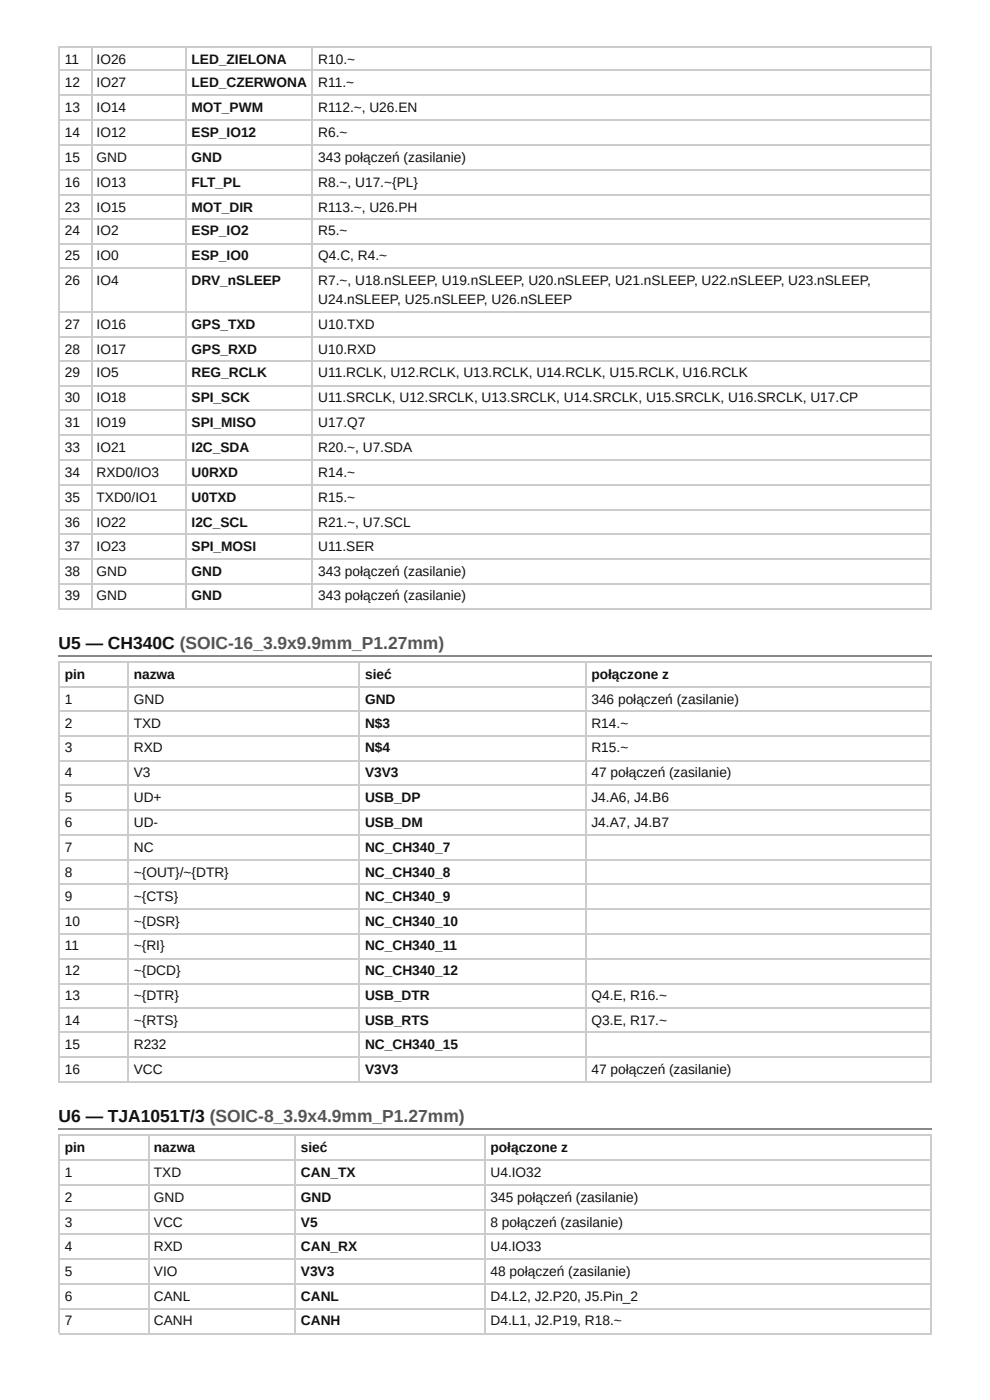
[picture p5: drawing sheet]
<svg xmlns="http://www.w3.org/2000/svg" width="210mm" height="297mm" viewBox="0 0 210 297" stroke-linecap="round" stroke-linejoin="round" font-family="sans-serif">
<defs><g id="words">
<g font-size="3.7" fill="#111">
<text x="12.4" y="137.8">U5 — CH340C (SOIC-16_3.9x9.9mm_P1.27mm)</text>
<text x="12.4" y="238.4">U6 — TJA1051T/3 (SOIC-8_3.9x4.9mm_P1.27mm)</text>
</g>
<g font-size="2.9" fill="#111">
<text x="13.8" y="13.5">11</text>
<text x="20.5" y="13.5">IO26</text>
<text x="40.7" y="13.5">LED_ZIELONA</text>
<text x="67.6" y="13.5">R10.~</text>
<text x="13.8" y="18.5">12</text>
<text x="13.8" y="23.8">13</text>
<text x="20.5" y="18.5">IO27</text>
<text x="20.5" y="23.8">IO14</text>
<text x="40.7" y="18.5">LED_CZERWONA</text>
<text x="40.7" y="23.8">MOT_PWM</text>
<text x="67.6" y="18.5">R11.~</text>
<text x="67.6" y="23.8">R112.~, U26.EN</text>
<text x="13.8" y="29.1">14</text>
<text x="20.5" y="29.1">IO12</text>
<text x="40.7" y="29.1">ESP_IO12</text>
<text x="67.6" y="29.1">R6.~</text>
<text x="13.8" y="34.4">15</text>
<text x="20.5" y="34.4">GND</text>
<text x="40.7" y="34.4">GND</text>
<text x="67.6" y="34.4">343 połączeń (zasilanie)</text>
<text x="13.8" y="39.7">16</text>
<text x="20.5" y="39.7">IO13</text>
<text x="40.7" y="39.7">FLT_PL</text>
<text x="67.6" y="39.7">R8.~, U17.~{PL}</text>
<text x="13.8" y="45">23</text>
<text x="20.5" y="45">IO15</text>
<text x="40.7" y="45">MOT_DIR</text>
<text x="67.6" y="45">R113.~, U26.PH</text>
<text x="13.8" y="50">24</text>
<text x="20.5" y="50">IO2</text>
<text x="40.7" y="50">ESP_IO2</text>
<text x="67.6" y="50">R5.~</text>
<text x="13.8" y="55.3">25</text>
<text x="20.5" y="55.3">IO0</text>
<text x="40.7" y="55.3">ESP_IO0</text>
<text x="67.6" y="55.3">Q4.C, R4.~</text>
<text x="13.8" y="60.6">26</text>
<text x="20.5" y="60.6">IO4</text>
<text x="40.7" y="60.6">DRV_nSLEEP</text>
<text x="67.6" y="60.6">R7.~, U18.nSLEEP, U19.nSLEEP, U20.nSLEEP, U21.nSLEEP, U22.nSLEEP, U23.nSLEEP,</text>
<text x="67.6" y="64.6">U24.nSLEEP, U25.nSLEEP, U26.nSLEEP</text>
<text x="13.8" y="69.9">27</text>
<text x="20.5" y="69.9">IO16</text>
<text x="40.7" y="69.9">GPS_TXD</text>
<text x="67.6" y="69.9">U10.TXD</text>
<text x="13.8" y="75.1">28</text>
<text x="20.5" y="75.1">IO17</text>
<text x="40.7" y="75.1">GPS_RXD</text>
<text x="67.6" y="75.1">U10.RXD</text>
<text x="13.8" y="80.2">29</text>
<text x="20.5" y="80.2">IO5</text>
<text x="40.7" y="80.2">REG_RCLK</text>
<text x="67.6" y="80.2">U11.RCLK, U12.RCLK, U13.RCLK, U14.RCLK, U15.RCLK, U16.RCLK</text>
<text x="13.8" y="85.5">30</text>
<text x="20.5" y="85.5">IO18</text>
<text x="40.7" y="85.5">SPI_SCK</text>
<text x="67.6" y="85.5">U11.SRCLK, U12.SRCLK, U13.SRCLK, U14.SRCLK, U15.SRCLK, U16.SRCLK, U17.CP</text>
<text x="13.8" y="90.8">31</text>
<text x="20.5" y="90.8">IO19</text>
<text x="40.7" y="90.8">SPI_MISO</text>
<text x="67.6" y="90.8">U17.Q7</text>
<text x="13.8" y="96">33</text>
<text x="13.8" y="101.3">34</text>
<text x="20.5" y="96">IO21</text>
<text x="20.5" y="101.3">RXD0/IO3</text>
<text x="40.7" y="96">I2C_SDA</text>
<text x="40.7" y="101.3">U0RXD</text>
<text x="67.6" y="96">R20.~, U7.SDA</text>
<text x="67.6" y="101.3">R14.~</text>
<text x="13.8" y="106.6">35</text>
<text x="20.5" y="106.6">TXD0/IO1</text>
<text x="40.7" y="106.6">U0TXD</text>
<text x="67.6" y="106.6">R15.~</text>
<text x="13.8" y="111.9">36</text>
<text x="20.5" y="111.9">IO22</text>
<text x="40.7" y="111.9">I2C_SCL</text>
<text x="67.6" y="111.9">R21.~, U7.SCL</text>
<text x="13.8" y="116.9">37</text>
<text x="20.5" y="116.9">IO23</text>
<text x="40.7" y="116.9">SPI_MOSI</text>
<text x="67.6" y="116.9">U11.SER</text>
<text x="13.8" y="122.2">38</text>
<text x="20.5" y="122.2">GND</text>
<text x="40.7" y="122.2">GND</text>
<text x="67.6" y="122.2">343 połączeń (zasilanie)</text>
<text x="13.8" y="127.5">39</text>
<text x="20.5" y="127.5">GND</text>
<text x="40.7" y="127.5">GND</text>
<text x="67.6" y="127.5">343 połączeń (zasilanie)</text>
<text x="13.8" y="144.2">pin</text>
<text x="13.8" y="149.5">1</text>
<text x="28.4" y="144.2">nazwa</text>
<text x="28.4" y="149.5">GND</text>
<text x="77.5" y="144.2">sieć</text>
<text x="77.5" y="149.5">GND</text>
<text x="125.6" y="144.2">połączone z</text>
<text x="125.6" y="149.5">346 połączeń (zasilanie)</text>
<text x="13.8" y="154.5">2</text>
<text x="28.4" y="154.5">TXD</text>
<text x="77.5" y="154.5">N$3</text>
<text x="125.6" y="154.5">R14.~</text>
<text x="13.8" y="159.8">3</text>
<text x="28.4" y="159.8">RXD</text>
<text x="77.5" y="159.8">N$4</text>
<text x="125.6" y="159.8">R15.~</text>
<text x="13.8" y="165.1">4</text>
<text x="28.4" y="165.1">V3</text>
<text x="77.5" y="165.1">V3V3</text>
<text x="125.6" y="165.1">47 połączeń (zasilanie)</text>
<text x="13.8" y="170.4">5</text>
<text x="28.4" y="170.4">UD+</text>
<text x="77.5" y="170.4">USB_DP</text>
<text x="125.6" y="170.4">J4.A6, J4.B6</text>
<text x="13.8" y="175.7">6</text>
<text x="28.4" y="175.7">UD-</text>
<text x="77.5" y="175.7">USB_DM</text>
<text x="125.6" y="175.7">J4.A7, J4.B7</text>
<text x="13.8" y="181">7</text>
<text x="28.4" y="181">NC</text>
<text x="77.5" y="181">NC_CH340_7</text>
<text x="13.8" y="186.3">8</text>
<text x="13.8" y="191.3">9</text>
<text x="28.4" y="186.3">~{OUT}/~{DTR}</text>
<text x="28.4" y="191.3">~{CTS}</text>
<text x="77.5" y="186.3">NC_CH340_8</text>
<text x="77.5" y="191.3">NC_CH340_9</text>
<text x="13.8" y="196.6">10</text>
<text x="28.4" y="196.6">~{DSR}</text>
<text x="77.5" y="196.6">NC_CH340_10</text>
<text x="13.8" y="201.9">11</text>
<text x="28.4" y="201.9">~{RI}</text>
<text x="77.5" y="201.9">NC_CH340_11</text>
<text x="13.8" y="207.2">12</text>
<text x="28.4" y="207.2">~{DCD}</text>
<text x="77.5" y="207.2">NC_CH340_12</text>
<text x="13.8" y="212.5">13</text>
<text x="28.4" y="212.5">~{DTR}</text>
<text x="77.5" y="212.5">USB_DTR</text>
<text x="125.6" y="212.5">Q4.E, R16.~</text>
<text x="13.8" y="217.8">14</text>
<text x="28.4" y="217.8">~{RTS}</text>
<text x="77.5" y="217.8">USB_RTS</text>
<text x="125.6" y="217.8">Q3.E, R17.~</text>
<text x="13.8" y="222.8">15</text>
<text x="28.4" y="222.8">R232</text>
<text x="77.5" y="222.8">NC_CH340_15</text>
<text x="13.8" y="228.1">16</text>
<text x="28.4" y="228.1">VCC</text>
<text x="77.5" y="228.1">V3V3</text>
<text x="125.6" y="228.1">47 połączeń (zasilanie)</text>
<text x="13.8" y="244.7">pin</text>
<text x="32.7" y="244.7">nazwa</text>
<text x="63.9" y="244.7">sieć</text>
<text x="104.2" y="244.7">połączone z</text>
<text x="13.8" y="250">1</text>
<text x="32.7" y="250">TXD</text>
<text x="63.9" y="250">CAN_TX</text>
<text x="104.2" y="250">U4.IO32</text>
<text x="13.8" y="255.3">2</text>
<text x="32.7" y="255.3">GND</text>
<text x="63.9" y="255.3">GND</text>
<text x="104.2" y="255.3">345 połączeń (zasilanie)</text>
<text x="13.8" y="260.6">3</text>
<text x="32.7" y="260.6">VCC</text>
<text x="63.9" y="260.6">V5</text>
<text x="104.2" y="260.6">8 połączeń (zasilanie)</text>
<text x="13.8" y="265.6">4</text>
<text x="32.7" y="265.6">RXD</text>
<text x="63.9" y="265.6">CAN_RX</text>
<text x="104.2" y="265.6">U4.IO33</text>
<text x="13.8" y="270.9">5</text>
<text x="32.7" y="270.9">VIO</text>
<text x="63.9" y="270.9">V3V3</text>
<text x="104.2" y="270.9">48 połączeń (zasilanie)</text>
<text x="13.8" y="276.2">6</text>
<text x="13.8" y="281.5">7</text>
<text x="32.7" y="276.2">CANL</text>
<text x="32.7" y="281.5">CANH</text>
<text x="63.9" y="276.2">CANL</text>
<text x="63.9" y="281.5">CANH</text>
<text x="104.2" y="276.2">D4.L2, J2.P20, J5.Pin_2</text>
<text x="104.2" y="281.5">D4.L1, J2.P19, R18.~</text>
</g>
</g></defs>
<g fill="none" stroke="#ccc" stroke-width=".26">
<path d="M12.4 9.9h185.5M12.4 14.9h185.5M12.6 9.8v119.6M19.4 9.8v119.6M39.6 9.8v119.6M66.3 9.8v119.6M197.8 9.8v119.6M12.4 20.2h185.5M12.4 25.5h185.5M12.4 30.8h185.5M12.4 36.1h185.5M12.4 41.4h185.5"/>
<path d="M12.4 46.4h185.5M12.4 51.7h185.5M12.4 57h185.5M12.4 66.3h185.5M12.4 71.6h185.5M12.4 76.6h185.5M12.4 81.9h185.5M12.4 87.2h185.5M12.4 92.5h185.5M12.4 97.8h185.5M12.4 103.1h185.5M12.4 108.3h185.5"/>
<path d="M12.4 113.4h185.5M12.4 118.7h185.5M12.4 124h185.5M12.4 129.2h185.5"/>
</g>
<path d="M12.4 139.3h185.5" fill="none" stroke="#888" stroke-width=".26"/>
<g fill="#fff">
<path d="M12.7 140.5h14.6v5.3h-14.6z"/>
<path d="M27.3 140.5h49.2v5.3h-49.2z"/>
<path d="M76.5 140.5h47.9v5.3h-47.9z"/>
<path d="M124.4 140.5h73.5v5.3h-73.5z"/>
</g>
<g fill="none" stroke="#ccc" stroke-width=".26">
<path d="M12.4 140.6h185.5M12.4 145.9h185.5M12.4 150.9h185.5M12.4 156.2h185.5M12.6 140.5v89.4M27.1 140.5v89.4M76.3 140.5v89.4M124.5 140.5v89.4M197.8 140.5v89.4M12.4 161.5h185.5M12.4 166.8h185.5M12.4 172.1h185.5"/>
<path d="M12.4 177.4h185.5M12.4 182.7h185.5M12.4 187.7h185.5M12.4 193h185.5M12.4 198.3h185.5M12.4 203.6h185.5M12.4 208.9h185.5M12.4 214.2h185.5M12.4 219.2h185.5M12.4 224.5h185.5M12.4 229.8h185.5"/>
</g>
<path d="M12.4 239.8h185.5" fill="none" stroke="#888" stroke-width=".26"/>
<g fill="#fff">
<path d="M12.7 241.3h18.8v5h-18.8z"/>
<path d="M31.5 241.3h31.2v5h-31.2z"/>
<path d="M62.7 241.3h40.2v5h-40.2z"/>
<path d="M102.9 241.3h95v5h-95z"/>
</g>
<g fill="none" stroke="#ccc" stroke-width=".26">
<path d="M12.4 241.2h185.5M12.4 246.5h185.5M12.4 251.8h185.5M12.4 257h185.5M12.6 241v42.1M31.6 241v42.1M62.6 241v42.1M103.1 241v42.1M197.8 241v42.1M12.4 262.1h185.5M12.4 267.4h185.5M12.4 272.7h185.5"/>
<path d="M12.4 277.9h185.5M12.4 283.2h185.5"/>
</g>
<use href="#words"/>
</svg>
